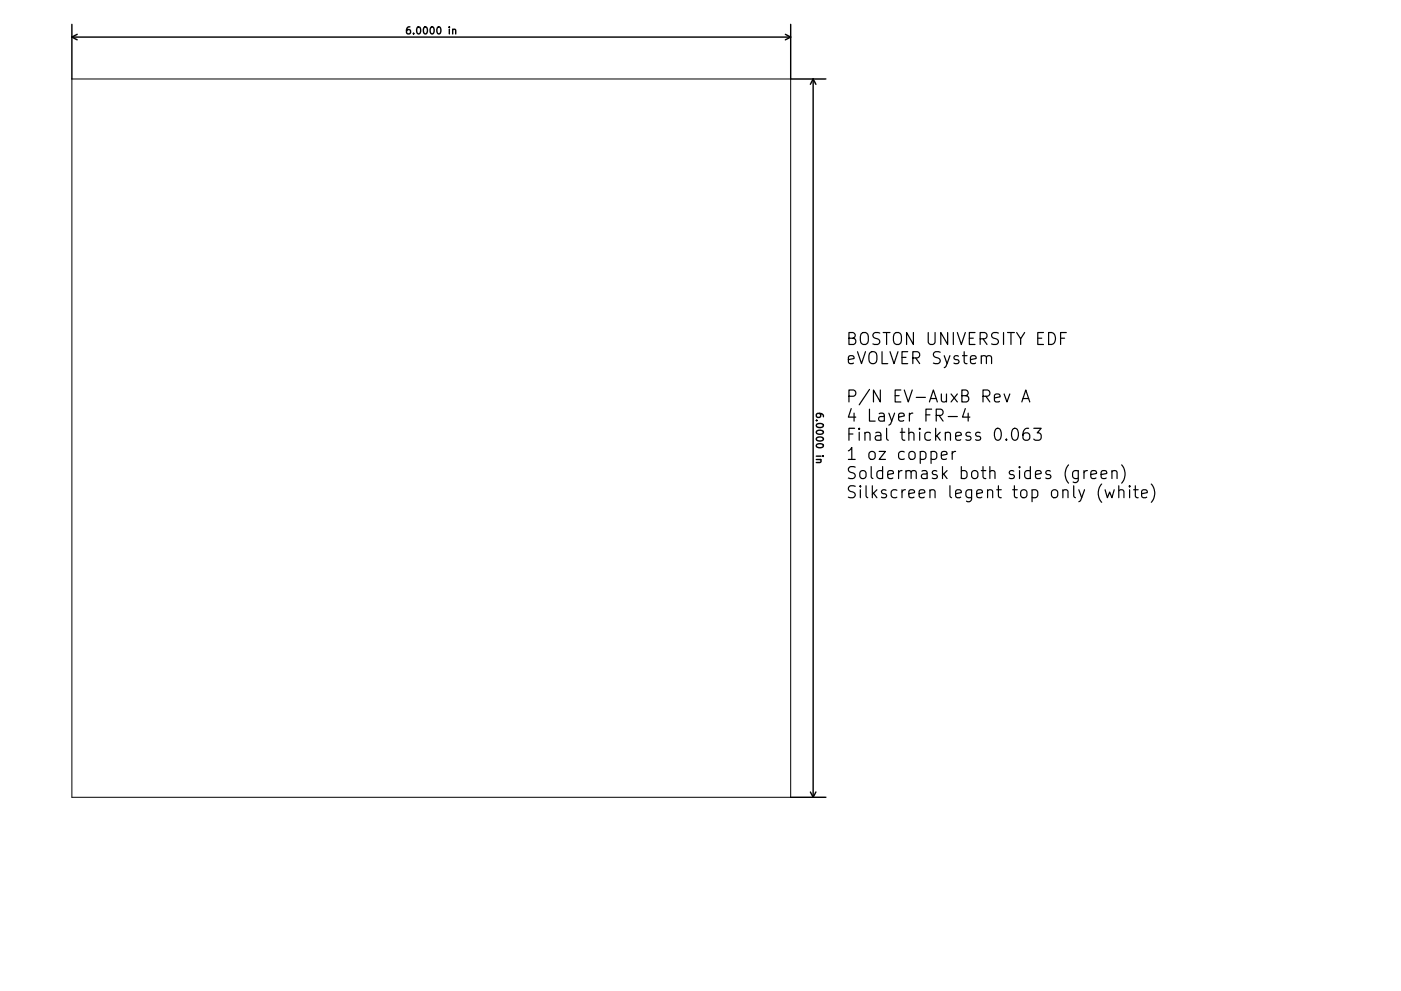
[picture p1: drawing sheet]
<svg xmlns="http://www.w3.org/2000/svg" width="297mm" height="210mm" viewBox="0 0 297 210" stroke-linecap="round" stroke-linejoin="round" font-family="sans-serif">
<g fill="none" stroke="#000" stroke-width=".3">
<path d="M15.2 7.9h152.4M15.2 5.2v11.6M15.2 7.9l1.2 .6M16.4 7.3l-1.2 .6M86.9 5.7l-.4 .1a1.01 1.01 0 0 0 0 1.4l.5-.1v-.5l-.2-.3h-.5l-.1 .3M87.7 7.1v.1M88.5 5.8l.2-.1a.8 .8 0 0 1 .5 .7 .8 .8 0 0 1-.5 .8 1 1 0 0 1-.2-1.4zM90 5.8l.1-.1a.8 .8 0 0 1 .5 .7 .8 .8 0 0 1-.5 .8 1 1 0 0 1-.1-1.4zM91.4 5.8l.1-.1a.8 .8 0 0 1 .6 .7 .8 .8 0 0 1-.6 .8 1 1 0 0 1-.1-1.4zM92.8 5.8l.2-.1a.8 .8 0 0 1 .5 .7 .8 .8 0 0 1-.5 .8l-.2-.1-.2-.5zM95.3 5.7v.1M95.3 6.2v1"/>
<path d="M96 6.3l.2-.1 .3 .1 .1 .9M96 6.2v1M166.5 7.3l1.1 .6M167.6 5.2v11.6h7.5M167.6 7.9l-1.1 .6M172.4 16.8v152.4M172.4 16.8l-.6 1.1M172.4 16.8l.6 1.1M173.1 89.2h.1M173.1 96.8h1M173.1 97.5h1M173.1 90.1a.89 .89 0 0 1 1.5 .3 .85 .85 0 0 1-1.5-.2z"/>
<path d="M173.1 91.5a.89 .89 0 0 1 1.5 .3 .85 .85 0 0 1-1.5-.2zM173.1 92.9a.89 .89 0 0 1 1.5 .3 .85 .85 0 0 1-1.5-.1zM173.2 94.3a.81 .81 0 0 1 1.4 .3 .85 .85 0 0 1-1.5-.1zM173.7 87.7l.3 .3-.1 .4-.2 .2h-.3l-.3-.3v-.3l.3-.3a1 1 0 0 1 1.2 .4v.3M173.9 97.5l.2 .2-.1 .4h-.9M174.4 96.8h.2M167.6 169.2h7.5M171.8 168l.6 1.2M173 168l-.6 1.2"/>
</g>
<g fill="none" stroke="#000" stroke-width=".25">
<path d="M179.9 76.3l1.2-.2-.1-.5-.8-.1-.3 .3 .1 1.2 .2 .2 .8-.2M180 71.8h.8a.62 .62 0 0 0 .5-.6 .62 .62 0 0 0-.5-.7h-.8v2.6h1a.68 .68 0 0 0 .5-.7 .68 .68 0 0 0-.7-.6M181.8 74.6l.9 2.6 .8-2.6M182.8 70.7a.84 .84 0 0 1 .9-.1 .84 .84 0 0 1 .4 .8v.8a.85 .85 0 0 1-.8 .9 .85 .85 0 0 1-.9-.9v-.8l.1-.5zM184.3 75a.85 .85 0 0 1 1-.4 .85 .85 0 0 1 .6 .9v.8a.85 .85 0 0 1-.8 .9 .85 .85 0 0 1-.9-.9zM186.5 70.7l-.9-.2a.62 .62 0 0 0-.5 .7 .62 .62 0 0 0 .5 .6 .93 .93 0 0 1 .9 .6 .65 .65 0 0 1-.5 .7l-.9-.1M187 74.6v2.6h1.2M187.2 70.5h1.5M188 70.5v2.6M188.7 74.6l.8 2.6 .9-2.6M189.5 70.9a.85 .85 0 0 1 1-.3 .85 .85 0 0 1 .6 .8v.8a.85 .85 0 0 1-.8 .9 .85 .85 0 0 1-.9-.9zM191.2 75.8h.9"/>
<path d="M192.5 74.6h-1.3v2.6h1.3M193.5 75.9h1a.69 .69 0 0 0 .5-.6 .69 .69 0 0 0-.5-.7h-1v2.6M193.7 70.5v2.6l-1.5-2.6v2.6M194.1 75.9l.9 1.3M196.8 70.5v2.1l.5 .5h.5l.5-.5v-2.1M199.3 74.7l-.9-.1a.62 .62 0 0 0-.5 .6 .62 .62 0 0 0 .5 .6 .93 .93 0 0 1 .9 .6 .65 .65 0 0 1-.4 .8l-1-.2M200.2 75.5l.6 1.7M200.9 70.5v2.6l-1.4-2.6v2.6M201.4 75.5l-.8 2.3-.4 .2M202.1 70.5v2.6M203 70.5l.8 2.6 .9-2.6M203.2 75.6l-.6-.1-.4 .3 .2 .4 .8 .2 .1 .3-.1 .3-.2 .2-.8-.2"/>
<path d="M204.1 75.5h.9M204.4 74.6v2.2l.1 .2 .5 .2M205.5 71.8h.9M205.8 76.3l1.2-.2-.2-.5-.7-.1-.3 .3 .1 1.2 .2 .2 .7-.2M206.7 70.5h-1.2v2.6h1.2M207.8 71.9h1a.69 .69 0 0 0 .5-.7 .69 .69 0 0 0-.5-.7h-1v2.6M208.1 75.7a.63 .63 0 0 1 1 .1v1.4M208.1 75.5v1.7M208.4 71.9l.9 1.2M209.1 75.8l.4-.3 .6 .1 .1 1.6M211.7 70.7l-1-.2a.62 .62 0 0 0-.5 .7 .62 .62 0 0 0 .5 .6 .93 .93 0 0 1 1 .6 .65 .65 0 0 1-.5 .7l-1-.1M212.8 70.5v2.6"/>
<path d="M213.6 70.5h1.5M214.3 70.5v2.6M215.6 70.5l.8 1.4 .8-1.4M216.4 71.9v1.2M220 71.8h.9M221.2 70.5h-1.2v2.6h1.2M222.3 70.5a1.34 1.34 0 0 1 1.5 .9 1.34 1.34 0 0 1-.5 1.6l-1 .1zM224.9 71.8h.8M226.1 70.5h-1.2v2.6M179.9 95.7l.7-.8v2.6M179.9 97.5h1.4M180 84.1h1a.69 .69 0 0 0 .5-.7 .69 .69 0 0 0-.5-.7h-1v2.6"/>
<path d="M180 92.1h.8M180.5 86.7l-.6 1.8h1.5M181.1 87.7v1.6M181.2 90.9h-1.2v2.5M181.3 99.1l-.9-.1a.62 .62 0 0 0-.5 .6 .62 .62 0 0 0 .5 .6 .93 .93 0 0 1 .9 .6 .65 .65 0 0 1-.5 .7l-.9-.1M182.2 90.9l-.2 .1 .2 .1 .1-.1-.1-.1v.2M182.2 91.7v1.7M182.5 100a.69 .69 0 0 1 1.1 .3v.8a.69 .69 0 0 1-.6 .5 .69 .69 0 0 1-.7-.5v-.8zM183.4 92a.63 .63 0 0 1 1.1 .1v1.3M183.4 91.7v1.7M184.3 86.8v2.5h1.3M184.3 82.6l-2.1 3.3"/>
<path d="M184.5 95.9a.69 .69 0 0 1 1.1 .4v.7a.69 .69 0 0 1-.7 .5 .69 .69 0 0 1-.7-.5v-.7zM184.7 99v2.2l.4 .3M185.7 91.8l.2-.1 .7 .1 .2 1.6M186.4 87.8l.2-.1 .8 .1 .1 1.5M186.4 95.8h1.3l-1.3 1.7h1.3M186.6 82.7v2.6l-1.4-2.6v2.6M186.8 92.3l-.9 .1a.5 .5 0 0 0-.4 .5 .5 .5 0 0 0 .4 .5l.9-.1M187.1 100l-.7-.2-.5 .5v.8l.3 .3 .2 .1 .7-.1M187.1 99v2.5M187.5 88.3l-.9 .1a.5 .5 0 0 0-.3 .5 .5 .5 0 0 0 .3 .4l.9-.1M188 90.9v2.1l.3 .4M188.5 87.7l.6 1.6"/>
<path d="M189.7 87.7l-.9 2.2-.3 .3M189.8 84h.8M190.5 88.5l1.2-.2-.1-.5-.7-.1-.4 .3 .1 1.2 .3 .1 .7-.1M190.5 99.8v1.7M190.9 91.7h.9M191 82.7h-1.2v2.6h1.2M191.2 90.9v2.1l.2 .3 .4 .1M191.2 99.8a.65 .65 0 0 0-.7 .5M191.7 82.7l.9 2.6 .8-2.6M191.7 95.9l-.7-.1-.5 .5v.7l.3 .4 .2 .1 .7-.1M192.1 99.8v1.7M192.7 92a.63 .63 0 0 1 1.1 .1v1.3"/>
<path d="M192.7 90.9v2.5M192.8 87.7v1.6M192.9 95.9a.69 .69 0 0 1 1.1 .4v.7a.69 .69 0 0 1-.6 .5 .69 .69 0 0 1-.7-.5v-.7zM193.5 87.7a.65 .65 0 0 0-.7 .4M194.3 84.3h1.9M195 90.9l-.1 .1 .1 .1 .1-.1-.1-.1v.2M195 91.7v1.7M195.1 95.9l.7-.1 .5 .5v.7l-.2 .4-.3 .1-.7-.1M195.1 95.8v2.5M195.5 100l.2-.2 .7 .2 .2 1.5M196.3 88h.9M197 85.3l.9-2.6 .8 2.6"/>
<path d="M197.3 91.8l-.7-.1-.5 .5v.7l.2 .4 .3 .1 .7-.1M197.3 84.6h1.2M197.4 95.9l.7-.1 .5 .5v.7l-.2 .4-.3 .1-.7-.1M197.4 95.8v2.5M197.5 86.8h-1.2v2.5M198.4 90.9v2.5M198.5 88.1h1a.69 .69 0 0 0 .5-.6 .69 .69 0 0 0-.5-.7h-1v2.5M198.6 100l-.6-.2-.3 .4 .1 .4 .8 .2 .1 .3-.1 .3-.2 .1-.7-.1M198.6 92.4l.7 1M199.1 88.1l.8 1.2M199.3 91.7l-.9 1M199.6 83.6l.1 1.6a.69 .69 0 0 0 1-.2"/>
<path d="M199.6 96.6l1.2-.2-.1-.5-.8-.1-.3 .3 .1 1.3 .2 .1 .8-.1M199.8 99v2.5M200.4 92a.63 .63 0 0 1 1.1 .1v1.3M200.4 91.7v1.7M200.7 83.6v1.7M200.8 99.8l-1 1M201 88.4h2M201.6 83.6l1.4 1.7M201.9 95.8v1.7M202.6 92.6l1.2-.3-.1-.5-.7-.1-.4 .4 .1 1.2 .3 .1 .7-.1M202.6 95.8a.65 .65 0 0 0-.7 .5M203 83.6l-1.4 1.7"/>
<path d="M203.8 100l.7-.2 .5 .5v.8l-.2 .3-.3 .1-.7-.1M203.8 99v2.5M203.9 84h.9a.62 .62 0 0 0 .5-.7 .62 .62 0 0 0-.5-.6h-.9v2.6h1a.68 .68 0 0 0 .5-.7 .68 .68 0 0 0-.6-.6M204.7 86.7l-.6 1.8h1.5M205.3 87.7v1.6M205.8 91.8l-.6-.1-.4 .4 .1 .3 .9 .3 .1 .2-.1 .4-.3 .1-.7-.1M206.2 100a.69 .69 0 0 1 1.1 .3v.8a.69 .69 0 0 1-.6 .5 .69 .69 0 0 1-.7-.5v-.8zM207.8 91.8l-.6-.1-.4 .4 .2 .3 .8 .3 .1 .2-.1 .4-.2 .1-.8-.1M208.1 99.8h.9M208.4 84.1h1a.69 .69 0 0 0 .5-.7 .69 .69 0 0 0-.5-.7h-1v2.6M208.4 99v2.2l.1 .2 .5 .1M209 84.1l.9 1.2"/>
<path d="M209.9 99v2.5M210.8 84.4l1.2-.2-.1-.5-.7-.1-.4 .4 .2 1.2 .2 .1 .7-.1M211.2 91a.6 .6 0 0 1 1 .4 1.31 1.31 0 0 1-.8 2 1.69 1.69 0 0 1-.2-2.4zM212.9 83.6l.6 1.7 .6-1.7M213.4 93.2l.1 .1-.1 .1-.1-.1 .1-.1v.2M214.7 91.1a.61 .61 0 0 1 .6-.2 .61 .61 0 0 1 .5 .5 1.31 1.31 0 0 1-.7 2 1.55 1.55 0 0 1-.4-2.3zM214.9 100l-.6-.2-.3 .4 .1 .4 .8 .2 .2 .3-.2 .3-.2 .1-.7-.1M216.2 99l-.2 .1 .2 .1 .1-.1-.1-.1v.2M216.2 99.8v1.7M216.6 85.3l.9-2.6 .8 2.6M216.9 84.6h1.2M218.1 90.9a1.01 1.01 0 0 0-1.2 1.1v.9l.2 .4 .8 .1 .3-.2 .1-.9-.2-.3-.7-.2-.5 .5"/>
<path d="M218.5 100l-.8-.2-.5 .5v.8l.3 .3 .2 .1 .8-.1M218.5 99v2.5M219.2 90.9h1.6l-.9 .9a.69 .69 0 0 1 .9 .5v.6l-.3 .4-1 .1-.3-.2M222.7 100l-.6-.2-.4 .4 .1 .4 .9 .2 .1 .3-.1 .3-.3 .1-.7-.1M226.6 98.6a2.91 2.91 0 0 0 0 3.9M228.6 99.8v2.1a.69 .69 0 0 1-1.1 .4M228.6 100l-.7-.2-.5 .5v.8l.2 .3 .3 .1 .7-.1M229.8 99.8v1.7M230.6 99.8a.65 .65 0 0 0-.8 .5M235.8 99.8v1.7M237.8 98.6a2.91 2.91 0 0 1 0 3.9M181.3 103.2l-.9-.1a.62 .62 0 0 0-.5 .6 .62 .62 0 0 0 .5 .6 .93 .93 0 0 1 .9 .6 .65 .65 0 0 1-.5 .7l-.9-.1"/>
<path d="M182.4 103.1l-.1 .1 .1 .1 .1-.1-.1-.1v.2M182.4 103.9v1.7M183.6 103.1v2.1l.4 .4M185 103.1v2.5M185.2 104.6l.7 1M185.9 103.9l-.9 1M187.9 104l-.7-.1-.3 .4 .1 .3 .9 .3 .1 .2-.1 .4-.3 .1-.7-.1M188.2 100.7l1.2-.3-.1-.4-.7-.2-.4 .4 .1 1.2 .3 .1 .7-.1M190.2 104l-.8-.1-.5 .5v.7l.3 .4 .2 .1 .8-.1M191.2 103.9v1.7M192 103.9a.65 .65 0 0 0-.8 .5M192.1 100.1a.63 .63 0 0 1 1.1 .1v1.3"/>
<path d="M192.7 104.8l1.2-.3-.1-.5-.7-.1-.4 .4 .1 1.2 .3 .1 .7-.1M193.2 100.2l.3-.4 .6 .2 .2 1.5M194.9 104.8l1.2-.3-.1-.5-.8-.1-.3 .4 .1 1.2 .2 .1 .8-.1M196.6 100.4l-.9 .2a.5 .5 0 0 0-.4 .5 .5 .5 0 0 0 .4 .4l.9-.1M197.2 104.1a.63 .63 0 0 1 1.1 .2v1.3M197.2 103.9v1.7M200.1 100.6l.7 .9M201.4 103.1v2.1l.4 .4M202.6 104.8l1.2-.3-.1-.5-.7-.1-.4 .4 .1 1.2 .3 .1 .7-.1M206 103.9v2.1a.69 .69 0 0 1-1.1 .3M206 104l-.7-.1-.5 .5v.7l.2 .4 .3 .1 .7-.1M207.1 104.8l1.2-.3-.1-.5-.8-.1-.3 .4 .1 1.2 .2 .1 .8-.1"/>
<path d="M209.4 104.1a.63 .63 0 0 1 1.1 .2v1.3M209.4 103.9v1.7M209.9 100.1a.63 .63 0 0 1 1.1 .1v1.3M211.3 103.9h1M211.7 103.1v2.1l.1 .3 .5 .1M214.7 103.9h1M215.1 103.1v2.1l.1 .3 .5 .1M216.5 104.1a.69 .69 0 0 1 .7-.2 .69 .69 0 0 1 .5 .5v.7a.69 .69 0 0 1-.6 .5 .69 .69 0 0 1-.7-.5zM218.8 104l.7-.1 .5 .5v.7l-.2 .4-.3 .1-.7-.1M218.8 103.9v2.5M219.5 100.7l1.3-.3-.2-.4-.7-.2-.4 .4 .2 1.2 .2 .1 .7-.1M223.2 104a.69 .69 0 0 1 1.1 .4v.7a.69 .69 0 0 1-.7 .5 .69 .69 0 0 1-.7-.5v-.7z"/>
<path d="M225.3 104.1a.63 .63 0 0 1 1.1 .2v1.3M225.3 103.9v1.7M227.6 103.1v2.1l.4 .4M228.7 103.9l.6 1.7M229.9 103.9l-.8 2.3-.4 .2M231.3 100.7l1.2-.3-.1-.4-.8-.2-.3 .4 .1 1.2 .2 .1 .8-.1M233.5 100.7l1.2-.3-.2-.4-.7-.2-.3 .4 .1 1.2 .2 .1 .7-.1M233.6 102.7a2.91 2.91 0 0 0 0 3.9M234.3 103.9l.5 1.7 .5-1.2 .5 1.2 .4-1.7M235.8 100.1a.63 .63 0 0 1 1 .1v1.3M237.2 104.1a.63 .63 0 0 1 1.1 .2v1.3M237.2 103.1v2.5"/>
<path d="M239.5 103.1l-.1 .1 .1 .1 .1-.1-.1-.1v.2M239.5 103.9v1.7M240.3 103.9h1M240.7 103.1v2.1l.1 .3 .5 .1M242 104.8l1.3-.3-.2-.5-.7-.1-.4 .4 .2 1.2 .2 .1 .7-.1M244.1 102.7a2.91 2.91 0 0 1 0 3.9"/>
</g>
<path d="M15.2 16.8h152.4v152.4h-152.4z" fill="none" stroke="#000" stroke-width=".21"/>
</svg>
